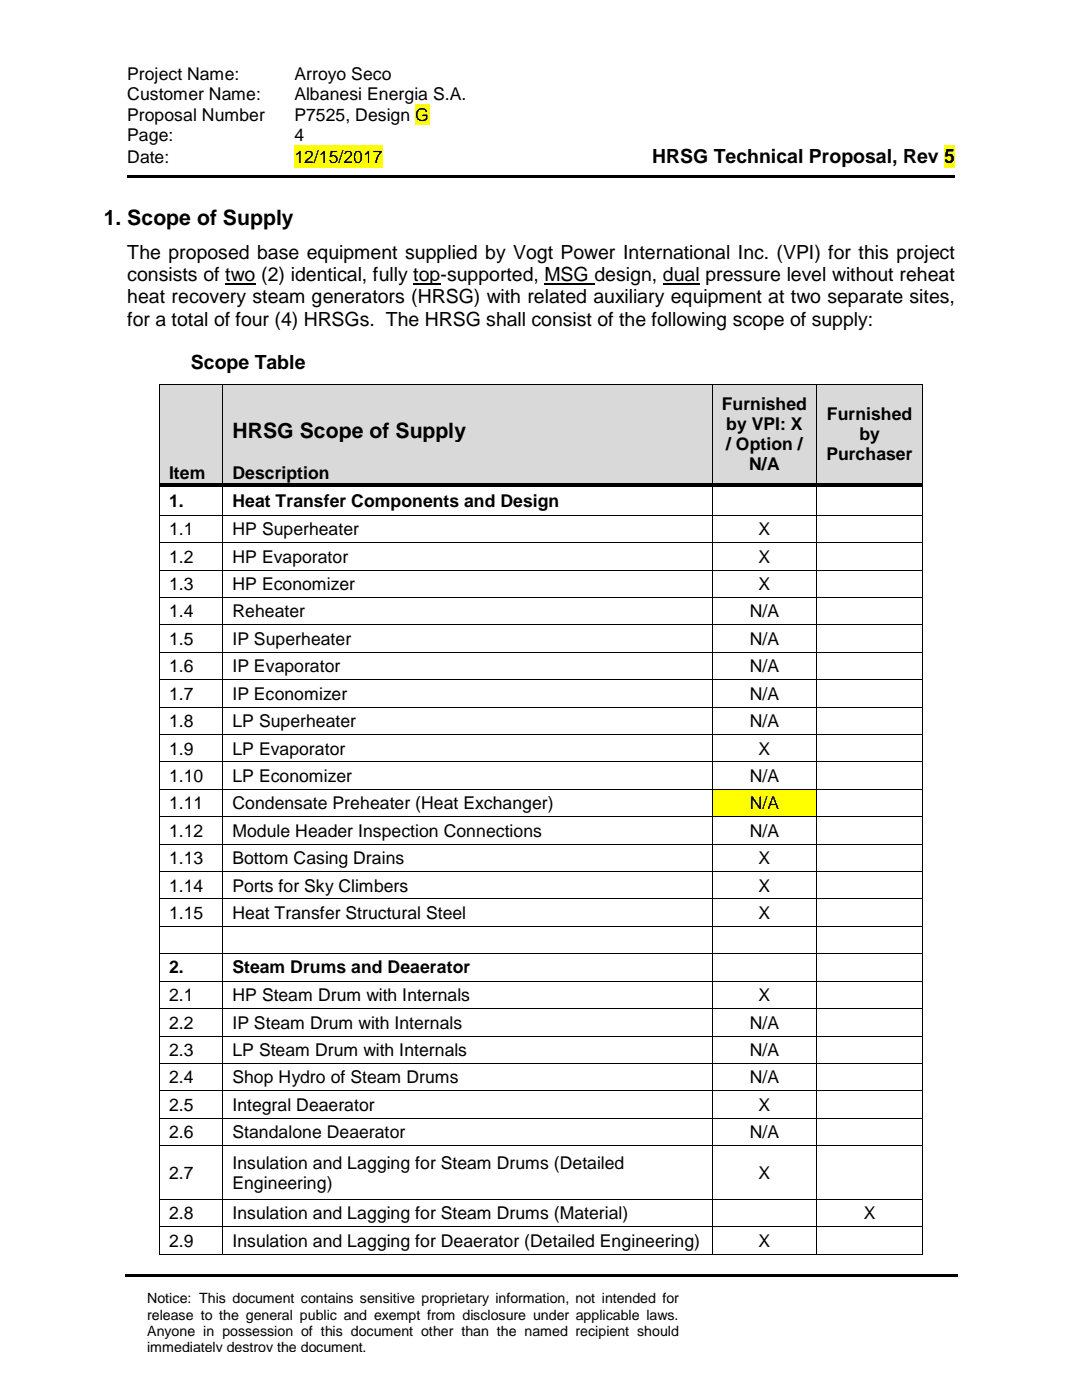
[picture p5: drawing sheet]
<svg xmlns="http://www.w3.org/2000/svg" width="216mm" height="279mm" viewBox="0 0 216 279" stroke-linecap="round" stroke-linejoin="round" font-family="sans-serif">
<defs><g id="words">
<g font-size="4.2">
<text x="20.7" y="44.9">1. Scope of Supply</text>
<text x="46.4" y="87.3">HRSG Scope of Supply</text>
</g>
<g font-size="3.9">
<text x="130.1" y="32.5">HRSG Technical Proposal, Rev 5</text>
<text x="25.4" y="51.6">The proposed base equipment supplied by Vogt Power International Inc. (VPI) for this project</text>
<text x="25.4" y="56.1">consists of two (2) identical, fully top-supported, MSG design, dual pressure level without reheat</text>
<text x="25.4" y="60.5">heat recovery steam generators (HRSG) with related auxiliary equipment at two separate sites,</text>
<text x="25.4" y="65">for a total of four (4) HRSGs. The HRSG shall consist of the following scope of supply:</text>
<text x="38.1" y="73.7">Scope Table</text>
</g>
<g font-size="3.5">
<text x="25.4" y="16">Project Name:</text>
<text x="58.8" y="16">Arroyo Seco</text>
<text x="25.4" y="20">Customer Name:</text>
<text x="58.8" y="20">Albanesi Energia S.A.</text>
<text x="25.4" y="24.1">Proposal Number</text>
<text x="25.4" y="28.1">Page:</text>
<text x="58.8" y="24.1">P7525, Design G</text>
<text x="58.8" y="28.1">4</text>
<text x="25.4" y="32.5">Date:</text>
<text x="58.8" y="32.5">12/15/2017</text>
<text x="144" y="81.7">Furnished</text>
<text x="165" y="83.8">Furnished</text>
<text x="144.9" y="85.8">by VPI: X</text>
<text x="144.9" y="89.9">/ Option /</text>
<text x="171.5" y="87.8">by</text>
<text x="33.7" y="95.6">Item</text>
<text x="46.4" y="95.6">Description</text>
<text x="149.5" y="93.9">N/A</text>
<text x="164.9" y="91.9">Purchaser</text>
<text x="33.7" y="101.2">1.</text>
<text x="46.4" y="101.2">Heat Transfer Components and Design</text>
<text x="33.7" y="106.8">1.1</text>
<text x="46.4" y="106.8">HP Superheater</text>
<text x="151.3" y="106.8">X</text>
<text x="33.7" y="112.3">1.2</text>
<text x="46.4" y="112.3">HP Evaporator</text>
<text x="151.3" y="112.3">X</text>
<text x="33.7" y="117.8">1.3</text>
<text x="46.4" y="117.8">HP Economizer</text>
<text x="151.3" y="117.8">X</text>
<text x="33.7" y="123.2">1.4</text>
<text x="46.4" y="123.2">Reheater</text>
<text x="149.6" y="123.2">N/A</text>
<text x="33.7" y="128.7">1.5</text>
<text x="46.4" y="128.7">IP Superheater</text>
<text x="149.6" y="128.7">N/A</text>
<text x="33.7" y="134.2">1.6</text>
<text x="46.4" y="134.2">IP Evaporator</text>
<text x="149.6" y="134.2">N/A</text>
<text x="33.7" y="139.7">1.7</text>
<text x="46.4" y="139.7">IP Economizer</text>
<text x="149.6" y="139.7">N/A</text>
<text x="33.7" y="145.1">1.8</text>
<text x="46.4" y="145.1">LP Superheater</text>
<text x="149.6" y="145.1">N/A</text>
<text x="33.7" y="150.6">1.9</text>
<text x="46.4" y="150.6">LP Evaporator</text>
<text x="151.3" y="150.6">X</text>
<text x="33.7" y="156">1.10</text>
<text x="33.7" y="161.5">1.11</text>
<text x="46.4" y="156">LP Economizer</text>
<text x="46.4" y="161.5">Condensate Preheater (Heat Exchanger)</text>
<text x="149.6" y="156">N/A</text>
<text x="149.6" y="161.5">N/A</text>
<text x="33.7" y="167">1.12</text>
<text x="46.4" y="167">Module Header Inspection Connections</text>
<text x="149.6" y="167">N/A</text>
<text x="33.7" y="172.5">1.13</text>
<text x="46.4" y="172.5">Bottom Casing Drains</text>
<text x="151.3" y="172.5">X</text>
<text x="33.7" y="177.9">1.14</text>
<text x="46.4" y="177.9">Ports for Sky Climbers</text>
<text x="151.3" y="177.9">X</text>
<text x="33.7" y="183.4">1.15</text>
<text x="46.4" y="183.4">Heat Transfer Structural Steel</text>
<text x="151.3" y="183.4">X</text>
<text x="33.7" y="194.3">2.</text>
<text x="46.4" y="194.3">Steam Drums and Deaerator</text>
<text x="33.7" y="199.8">2.1</text>
<text x="46.4" y="199.8">HP Steam Drum with Internals</text>
<text x="151.3" y="199.8">X</text>
<text x="33.7" y="205.3">2.2</text>
<text x="46.4" y="205.3">IP Steam Drum with Internals</text>
<text x="149.6" y="205.3">N/A</text>
<text x="33.7" y="210.7">2.3</text>
<text x="46.4" y="210.7">LP Steam Drum with Internals</text>
<text x="149.6" y="210.7">N/A</text>
<text x="33.7" y="216.2">2.4</text>
<text x="33.7" y="221.7">2.5</text>
<text x="46.4" y="216.2">Shop Hydro of Steam Drums</text>
<text x="46.4" y="221.7">Integral Deaerator</text>
<text x="149.6" y="216.2">N/A</text>
<text x="151.3" y="221.7">X</text>
<text x="33.7" y="227.1">2.6</text>
<text x="46.4" y="227.1">Standalone Deaerator</text>
<text x="149.6" y="227.1">N/A</text>
<text x="46.4" y="233.2">Insulation and Lagging for Steam Drums (Detailed</text>
<text x="33.7" y="235.2">2.7</text>
<text x="46.4" y="237.3">Engineering)</text>
<text x="151.3" y="235.2">X</text>
<text x="33.7" y="243.4">2.8</text>
<text x="46.4" y="243.4">Insulation and Lagging for Steam Drums (Material)</text>
<text x="172.3" y="243.4">X</text>
<text x="33.7" y="248.8">2.9</text>
<text x="46.4" y="248.8">Insulation and Lagging for Deaerator (Detailed Engineering)</text>
<text x="151.3" y="248.8">X</text>
</g>
<g font-size="2.8">
<text x="29.4" y="263.4">release to the general public and exempt from disclosure under applicable laws.</text>
<text x="29.4" y="260.1">Notice: This document contains sensitive proprietary information, not intended for</text>
<text x="29.4" y="266.6">Anyone in possession of this document other than the named recipient should</text>
<text x="29.4" y="269.8">immediately destroy the document.</text>
</g>
</g></defs>
<g fill="#ff0">
<path d="M82.8 20.8h2.8v4h-2.8z"/>
<path d="M58.8 28.9h17.6v4.5h-17.6z"/>
<path d="M188.4 28.9h2.1v4.5h-2.1z"/>
</g>
<path d="M24.9 254.3h166.1v.5h-166.1z" fill="#000"/>
<path d="M26.8 255.2h111.2v15.9h-111.2z" fill-rule="evenodd" fill="#fff"/>
<path d="M25.4 34.9h165.1v.5h-165.1z" fill-rule="evenodd" fill="#000"/>
<path d="M45 56.7h6M82.5 56.7h5.4M108.6 56.7h10M132.3 56.7h7.3" fill="none" stroke="#000" stroke-width=".3"/>
<g fill="#d9d9d9">
<path d="M32 76.8h12.4v19.6h-12.4z"/>
<path d="M33.7 92.4h8.9v4h-8.9z"/>
<path d="M44.5 76.8h97.5v19.6h-97.5z"/>
<path d="M46.4 83.4h93.8v4.9h-93.8z"/>
<path d="M46.4 88.3h93.8v4.1h-93.8z"/>
<path d="M46.4 92.4h93.8v4h-93.8z"/>
<path d="M142.1 76.8h20.8v19.6h-20.8z"/>
<path d="M144 78.5h17.1v4.1h-17.1z"/>
<path d="M144 82.6h17.1v4.1h-17.1z"/>
<path d="M144 86.7h17.1v4h-17.1z"/>
<path d="M144 90.7h17.1v4h-17.1z"/>
<path d="M163 76.8h20.9v19.6h-20.9z"/>
<path d="M164.9 80.6h17.2v4h-17.2z"/>
<path d="M164.9 84.6h17.2v4h-17.2z"/>
<path d="M164.9 88.6h17.2v4.1h-17.2z"/>
</g>
<g fill="#000">
<path d="M31.8 76.7h.2v.1h-.2zM44.4 76.7h.2v.1h-.2zM142 76.7h.2v.1h-.2zM162.9 76.7h.2v.1h-.2zM184 76.7h.1v.1h-.1zM31.8 96.4h.2v.8h-.2zM44.4 97.2h.2zM44.4 96.4h.8v.3h-.8zM44.4 96.9h.8v.3h-.8zM142 97.2h.2zM142 96.4h.8v.3h-.8zM142 96.9h.8v.3h-.8z"/>
<path d="M162.9 97.2h.2zM162.9 96.4h.8v.3h-.8zM162.9 96.9h.8v.3h-.8zM184 96.4h.1v.8h-.1zM31.8 102.8h.2v.2h-.2zM31.8 108.2h.2v.2h-.2zM31.8 113.7h.2v.2h-.2zM31.8 119.2h.2v.1h-.2zM44.4 102.8h.2v.2h-.2zM44.4 108.2h.2v.2h-.2zM44.4 113.7h.2v.2h-.2zM44.4 119.2h.2v.1h-.2z"/>
<path d="M142 102.8h.2v.2h-.2zM142 108.2h.2v.2h-.2zM142 113.7h.2v.2h-.2zM142 119.2h.2v.1h-.2zM162.9 102.8h.2v.2h-.2zM162.9 108.2h.2v.2h-.2zM162.9 113.7h.2v.2h-.2zM162.9 119.2h.2v.1h-.2zM184 102.8h.1v.2h-.1zM184 108.2h.1v.2h-.1zM184 113.7h.1v.2h-.1zM184 119.2h.1v.1h-.1z"/>
<path d="M31.8 124.6h.2v.2h-.2zM31.8 130.1h.2v.2h-.2zM31.8 135.6h.2v.2h-.2zM44.4 124.6h.2v.2h-.2zM44.4 130.1h.2v.2h-.2zM44.4 135.6h.2v.2h-.2zM142 124.6h.2v.2h-.2zM142 130.1h.2v.2h-.2zM142 135.6h.2v.2h-.2zM162.9 124.6h.2v.2h-.2zM162.9 130.1h.2v.2h-.2zM162.9 135.6h.2v.2h-.2z"/>
<path d="M184 124.6h.1v.2h-.1zM184 130.1h.1v.2h-.1zM184 135.6h.1v.2h-.1zM31.8 141.1h.2v.1h-.2zM31.8 146.5h.2v.2h-.2zM31.8 152h.2v.1h-.2zM44.4 141.1h.2v.1h-.2zM44.4 146.5h.2v.2h-.2zM44.4 152h.2v.1h-.2zM142 141.1h.2v.1h-.2zM142 146.5h.2v.2h-.2zM142 152h.2v.1h-.2z"/>
<path d="M162.9 141.1h.2v.1h-.2zM162.9 146.5h.2v.2h-.2zM162.9 152h.2v.1h-.2zM184 141.1h.1v.1h-.1zM184 146.5h.1v.2h-.1zM184 152h.1v.1h-.1z"/>
</g>
<g fill="none" stroke="#000" stroke-width=".2">
<path d="M31.9 76.8v19.6M32 76.8h12.4M44.5 76.8v19.6M44.6 76.8h97.4M142.1 76.8v19.6M142.2 76.8h20.7M163 76.8v19.6M163.1 76.8h20.9M184.1 76.8v19.6M31.9 97.2v5.6M44.5 97.2v5.6M142.1 97.2v5.6"/>
<path d="M163 97.2v5.6M184.1 97.2v5.6M31.9 103v5.2M31.9 108.4v5.3M31.9 113.9v5.3M31.9 119.3v5.3M32 102.9h12.4M32 108.3h12.4M32 113.8h12.4M32 119.3h12.4M44.5 103v5.2M44.5 108.4v5.3"/>
<path d="M44.5 113.9v5.3M44.5 119.3v5.3M44.6 102.9h97.4M44.6 108.3h97.4M44.6 113.8h97.4M44.6 119.3h97.4M142.1 103v5.2M142.1 108.4v5.3M142.1 113.9v5.3M142.1 119.3v5.3M142.2 102.9h20.7M142.2 108.3h20.7"/>
<path d="M142.2 113.8h20.7M142.2 119.3h20.7M163 103v5.2M163 108.4v5.3M163 113.9v5.3M163 119.3v5.3M163.1 102.9h20.9M163.1 108.3h20.9M163.1 113.8h20.9M163.1 119.3h20.9M184.1 103v5.2M184.1 108.4v5.3"/>
<path d="M184.1 113.9v5.3M184.1 119.3v5.3M31.9 124.8v5.3M31.9 130.3v5.3M31.9 135.8v5.3M32 124.7h12.4M32 130.2h12.4M32 135.7h12.4M44.5 124.8v5.3M44.5 130.3v5.3M44.5 135.8v5.3M44.6 124.7h97.4"/>
<path d="M44.6 130.2h97.4M44.6 135.7h97.4M142.1 124.8v5.3M142.1 130.3v5.3M142.1 135.8v5.3M142.2 124.7h20.7M142.2 130.2h20.7M142.2 135.7h20.7M163 124.8v5.3M163 130.3v5.3M163 135.8v5.3M163.1 124.7h20.9"/>
<path d="M163.1 130.2h20.9M163.1 135.7h20.9M184.1 124.8v5.3M184.1 130.3v5.3M184.1 135.8v5.3M31.9 141.2v5.3M31.9 146.7v5.3M31.9 152.1v5.3M32 141.1h12.4M32 146.6h12.4M32 152.1h12.4M44.5 141.2v5.3"/>
<path d="M44.5 146.7v5.3M44.5 152.1v5.3M44.6 141.1h97.4M44.6 146.6h97.4M44.6 152.1h97.4M142.1 141.2v5.3M142.1 146.7v5.3M142.1 152.1v5.3M142.2 141.1h20.7M142.2 146.6h20.7M142.2 152.1h20.7M163 141.2v5.3"/>
<path d="M163 146.7v5.3M163 152.1v5.3M163.1 141.1h20.9M163.1 146.6h20.9M163.1 152.1h20.9M184.1 141.2v5.3M184.1 146.7v5.3M184.1 152.1v5.3"/>
</g>
<path d="M32 96.6h12.4M32 97.1h12.4M45.2 96.6h96.8M45.2 97.1h96.8M142.8 96.6h20.1M142.8 97.1h20.1M163.7 96.6h20.3M163.7 97.1h20.3" fill="none" stroke="#000" stroke-width=".25"/>
<g fill="#ff0">
<path d="M142.1 157.6h20.8v5.3h-20.8z"/>
<path d="M144 158.2h17.1v4.1h-17.1z"/>
</g>
<g fill="#000">
<path d="M31.8 157.4h.2v.2h-.2zM44.4 157.4h.2v.2h-.2zM142 157.4h.2v.2h-.2zM162.9 157.4h.2v.2h-.2zM184 157.4h.1v.2h-.1zM31.8 162.9h.2v.2h-.2zM31.8 168.4h.2v.2h-.2zM31.8 173.9h.2v.1h-.2zM31.8 179.3h.2v.2h-.2zM44.4 162.9h.2v.2h-.2zM44.4 168.4h.2v.2h-.2zM44.4 173.9h.2v.1h-.2z"/>
<path d="M44.4 179.3h.2v.2h-.2zM142 162.9h.2v.2h-.2zM142 168.4h.2v.2h-.2zM142 173.9h.2v.1h-.2zM142 179.3h.2v.2h-.2zM162.9 162.9h.2v.2h-.2zM162.9 168.4h.2v.2h-.2zM162.9 173.9h.2v.1h-.2zM162.9 179.3h.2v.2h-.2zM184 162.9h.1v.2h-.1zM184 168.4h.1v.2h-.1zM184 173.9h.1v.1h-.1z"/>
<path d="M184 179.3h.1v.2h-.1zM31.8 184.8h.2v.2h-.2zM31.8 190.2h.2v.2h-.2zM31.8 195.7h.2v.2h-.2zM44.4 184.8h.2v.2h-.2zM44.4 190.2h.2v.2h-.2zM44.4 195.7h.2v.2h-.2zM142 184.8h.2v.2h-.2zM142 190.2h.2v.2h-.2zM142 195.7h.2v.2h-.2zM162.9 184.8h.2v.2h-.2zM162.9 190.2h.2v.2h-.2z"/>
<path d="M162.9 195.7h.2v.2h-.2zM184 184.8h.1v.2h-.1zM184 190.2h.1v.2h-.1zM184 195.7h.1v.2h-.1zM31.8 201.2h.2v.2h-.2zM31.8 206.7h.2v.1h-.2zM31.8 212.1h.2v.2h-.2zM31.8 217.6h.2v.2h-.2zM44.4 201.2h.2v.2h-.2zM44.4 206.7h.2v.1h-.2zM44.4 212.1h.2v.2h-.2zM44.4 217.6h.2v.2h-.2z"/>
<path d="M142 201.2h.2v.2h-.2zM142 206.7h.2v.1h-.2zM142 212.1h.2v.2h-.2zM142 217.6h.2v.2h-.2zM162.9 201.2h.2v.2h-.2zM162.9 206.7h.2v.1h-.2zM162.9 212.1h.2v.2h-.2zM162.9 217.6h.2v.2h-.2zM184 201.2h.1v.2h-.1zM184 206.7h.1v.1h-.1zM184 212.1h.1v.2h-.1zM184 217.6h.1v.2h-.1z"/>
<path d="M31.8 223.1h.2v.1h-.2zM31.8 228.6h.2v.1h-.2zM31.8 239.3h.2v.2h-.2zM44.4 223.1h.2v.1h-.2zM44.4 228.6h.2v.1h-.2zM44.4 239.3h.2v.2h-.2zM142 223.1h.2v.1h-.2zM142 228.6h.2v.1h-.2zM142 239.3h.2v.2h-.2zM162.9 223.1h.2v.1h-.2zM162.9 228.6h.2v.1h-.2zM162.9 239.3h.2v.2h-.2z"/>
<path d="M184 223.1h.1v.1h-.1zM184 228.6h.1v.1h-.1zM184 239.3h.1v.2h-.1zM31.8 244.8h.2v.1h-.2zM31.8 250.2h.2v.2h-.2zM44.4 244.8h.2v.1h-.2zM44.4 250.2h.2v.2h-.2zM142 244.8h.2v.1h-.2zM142 250.2h.2v.2h-.2zM162.9 244.8h.2v.1h-.2zM162.9 250.2h.2v.2h-.2zM184 244.8h.1v.1h-.1z"/>
<path d="M184 250.2h.1v.2h-.1z"/>
</g>
<g fill="none" stroke="#000" stroke-width=".2">
<path d="M31.9 157.6v5.3M32 157.5h12.4M44.5 157.6v5.3M44.6 157.5h97.4M142.1 157.6v5.3M142.2 157.5h20.7M163 157.6v5.3M163.1 157.5h20.9M184.1 157.6v5.3M31.9 163.1v5.3M31.9 168.6v5.3M31.9 174v5.3"/>
<path d="M31.9 179.5v5.3M32 163h12.4M32 168.5h12.4M32 173.9h12.4M32 179.4h12.4M44.5 163.1v5.3M44.5 168.6v5.3M44.5 174v5.3M44.5 179.5v5.3M44.6 163h97.4M44.6 168.5h97.4M44.6 173.9h97.4"/>
<path d="M44.6 179.4h97.4M142.1 163.1v5.3M142.1 168.6v5.3M142.1 174v5.3M142.1 179.5v5.3M142.2 163h20.7M142.2 168.5h20.7M142.2 173.9h20.7M142.2 179.4h20.7M163 163.1v5.3M163 168.6v5.3M163 174v5.3"/>
<path d="M163 179.5v5.3M163.1 163h20.9M163.1 168.5h20.9M163.1 173.9h20.9M163.1 179.4h20.9M184.1 163.1v5.3M184.1 168.6v5.3M184.1 174v5.3M184.1 179.5v5.3M31.9 185v5.2M31.9 190.4v5.3M31.9 195.9v5.3"/>
<path d="M32 184.9h12.4M32 190.3h12.4M32 195.8h12.4M44.5 185v5.2M44.5 190.4v5.3M44.5 195.9v5.3M44.6 184.9h97.4M44.6 190.3h97.4M44.6 195.8h97.4M142.1 185v5.2M142.1 190.4v5.3M142.1 195.9v5.3"/>
<path d="M142.2 184.9h20.7M142.2 190.3h20.7M142.2 195.8h20.7M163 185v5.2M163 190.4v5.3M163 195.9v5.3M163.1 184.9h20.9M163.1 190.3h20.9M163.1 195.8h20.9M184.1 185v5.2M184.1 190.4v5.3M184.1 195.9v5.3"/>
<path d="M31.9 201.4v5.3M31.9 206.8v5.3M31.9 212.3v5.3M31.9 217.8v5.3M32 201.3h12.4M32 206.8h12.4M32 212.2h12.4M32 217.7h12.4M44.5 201.4v5.3M44.5 206.8v5.3M44.5 212.3v5.3M44.5 217.8v5.3"/>
<path d="M44.6 201.3h97.4M44.6 206.8h97.4M44.6 212.2h97.4M44.6 217.7h97.4M142.1 201.4v5.3M142.1 206.8v5.3M142.1 212.3v5.3M142.1 217.8v5.3M142.2 201.3h20.7M142.2 206.8h20.7M142.2 212.2h20.7M142.2 217.7h20.7"/>
<path d="M163 201.4v5.3M163 206.8v5.3M163 212.3v5.3M163 217.8v5.3M163.1 201.3h20.9M163.1 206.8h20.9M163.1 212.2h20.9M163.1 217.7h20.9M184.1 201.4v5.3M184.1 206.8v5.3M184.1 212.3v5.3M184.1 217.8v5.3"/>
<path d="M31.9 223.2v5.4M31.9 228.7v10.6M31.9 239.5v5.3M32 223.1h12.4M32 228.6h12.4M32 239.4h12.4M44.5 223.2v5.4M44.5 228.7v10.6M44.5 239.5v5.3M44.6 223.1h97.4M44.6 228.6h97.4M44.6 239.4h97.4"/>
<path d="M142.1 223.2v5.4M142.1 228.7v10.6M142.1 239.5v5.3M142.2 223.1h20.7M142.2 228.6h20.7M142.2 239.4h20.7M163 223.2v5.4M163 228.7v10.6M163 239.5v5.3M163.1 223.1h20.9M163.1 228.6h20.9M163.1 239.4h20.9"/>
<path d="M184.1 223.2v5.4M184.1 228.7v10.6M184.1 239.5v5.3M31.9 244.9v5.3M32 244.9h12.4M32 250.3h12.4M44.5 244.9v5.3M44.6 244.9h97.4M44.6 250.3h97.4M142.1 244.9v5.3M142.2 244.9h20.7M142.2 250.3h20.7"/>
<path d="M163 244.9v5.3M163.1 244.9h20.9M163.1 250.3h20.9M184.1 244.9v5.3"/>
</g>
<use href="#words"/>
</svg>
